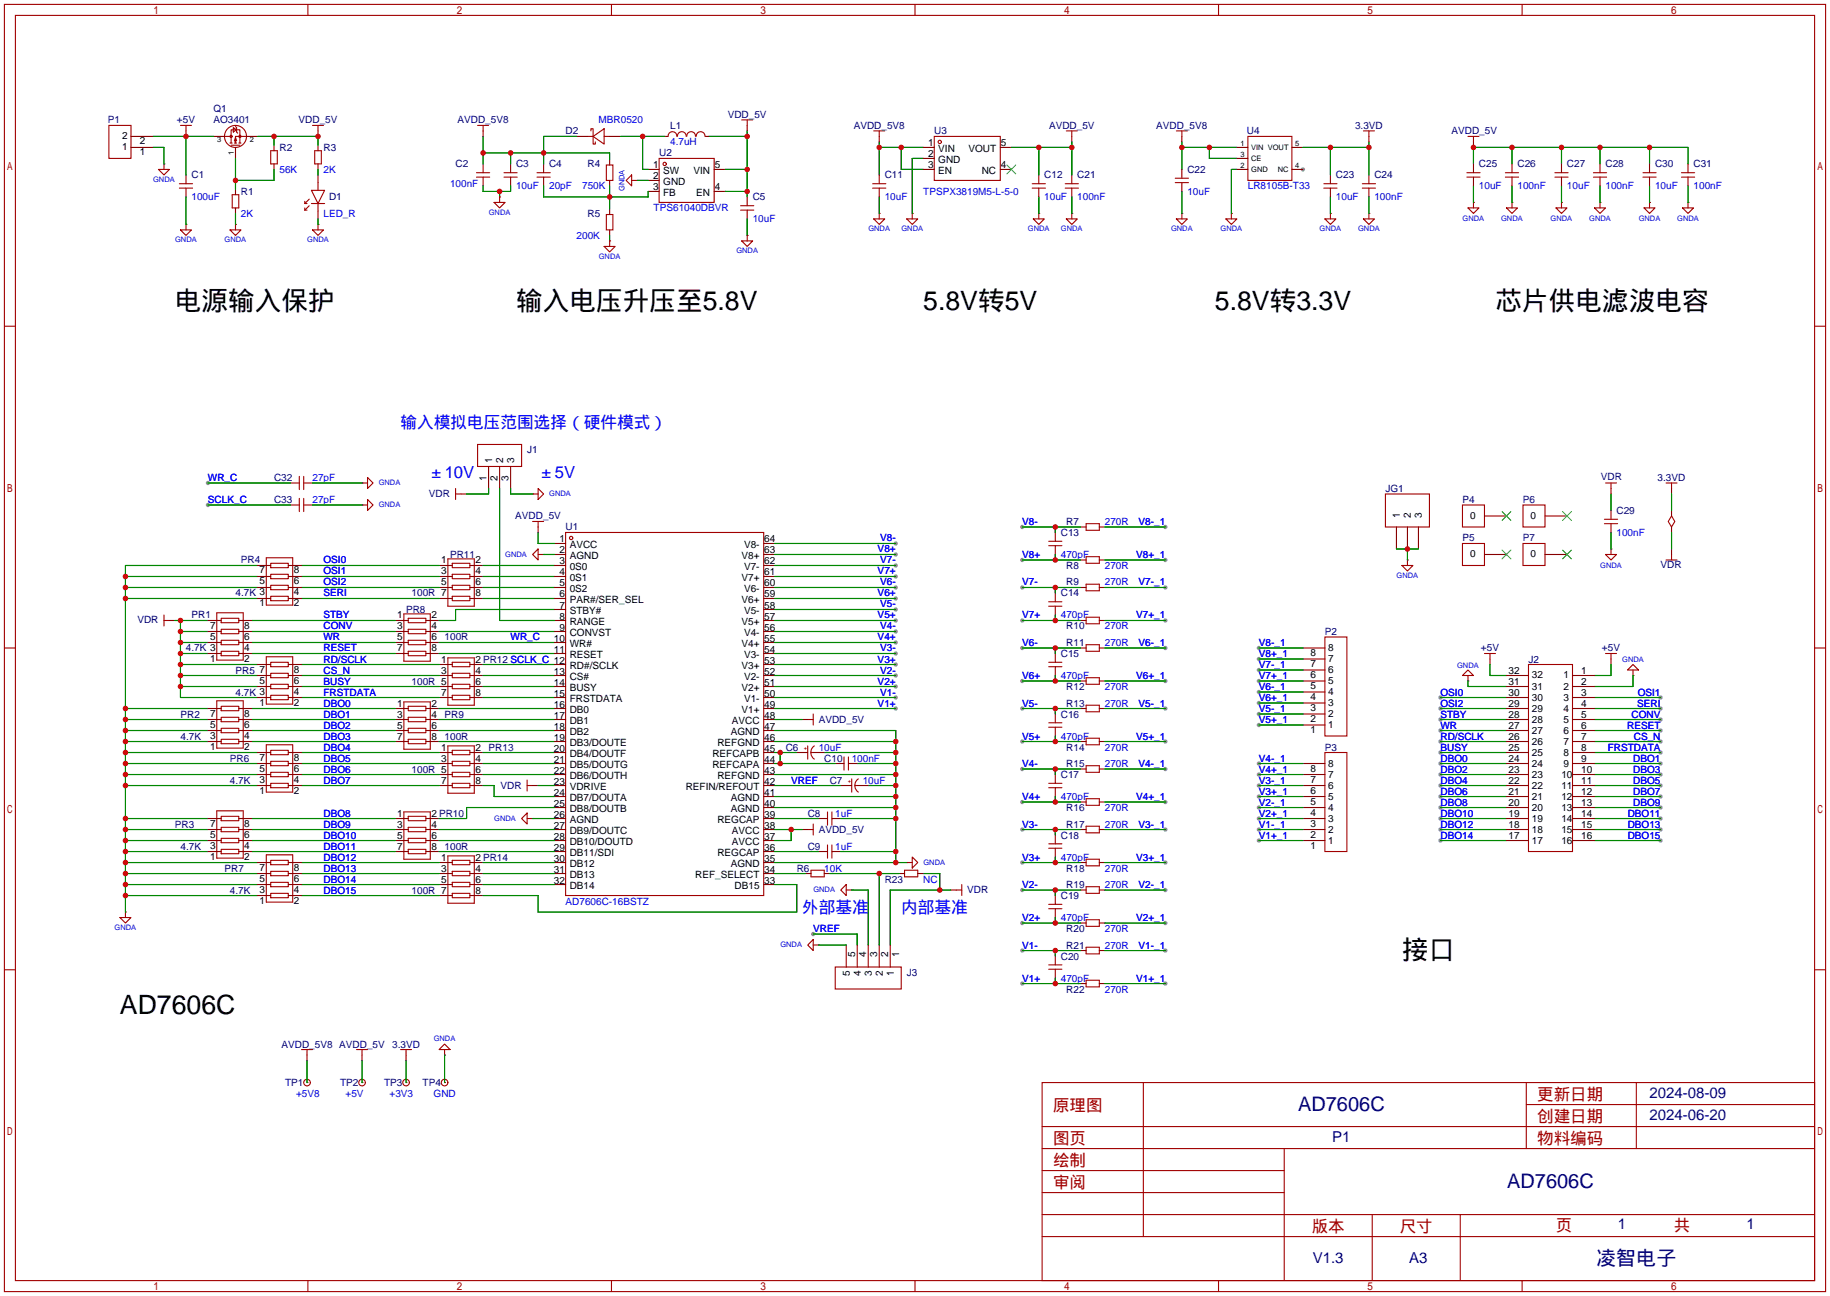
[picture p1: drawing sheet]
<svg xmlns="http://www.w3.org/2000/svg" width="422mm" height="299mm" viewBox="0 0 422 299" stroke-linecap="round" stroke-linejoin="round" font-family="sans-serif">
<defs><g id="words">
<g font-size="6.2">
<text x="40.4" y="71.6">电源输入保护</text>
<text x="119.1" y="71.6">输入电压升压至5.8V</text>
<text x="213.1" y="71.6">5.8V转5V</text>
<text x="280.4" y="71.6">5.8V转3.3V</text>
<text x="345.2" y="71.6">芯片供电滤波电容</text>
<text x="323.6" y="221.4">接口</text>
<text x="27.7" y="234.1">AD7606C</text>
</g>
<g font-size="4.6" fill="#000080">
<text x="299.6" y="256.4">AD7606C</text>
<text x="347.9" y="274.2">AD7606C</text>
<text x="368.5" y="292">凌智电子</text>
</g>
<g font-size="3.8" fill="#00f">
<text x="92.5" y="98.9">输入模拟电压范围选择（硬件模式）</text>
<text x="102.7" y="110.4">10V</text>
<text x="128.1" y="110.4">5V</text>
<text x="185.2" y="210.7">外部基准</text>
<text x="208" y="210.7">内部基准</text>
</g>
<g font-size="3.8" fill="#a00000">
<text x="243.1" y="256.5">原理图</text>
<text x="354.8" y="254">更新日期</text>
<text x="354.8" y="259.1">创建日期</text>
<text x="243.1" y="269.2">绘制</text>
<text x="243.1" y="264.2">图页</text>
<text x="354.8" y="264.2">物料编码</text>
<text x="243.1" y="274.3">审阅</text>
<text x="302.8" y="284.5">版本</text>
<text x="323.1" y="284.5">尺寸</text>
<text x="359.2" y="284.2">页</text>
<text x="386.3" y="284.2">共</text>
</g>
<g font-size="3.5" fill="#000080">
<text x="380.7" y="253.5">2024-08-09</text>
<text x="307.5" y="263.7">P1</text>
<text x="380.7" y="258.6">2024-06-20</text>
<text x="373.4" y="283.7">1</text>
<text x="403.2" y="283.7">1</text>
<text x="303" y="291.6">V1.3</text>
<text x="325.3" y="291.6">A3</text>
</g>
<g font-size="2.3" fill="#000080">
<text x="24.9" y="28.5">P1</text>
<text x="40.8" y="28.5">+5V</text>
<text x="49.3" y="26">Q1</text>
<text x="49.3" y="28.5">AO3401</text>
<text x="68.9" y="28.5">VDD_5V</text>
<text x="105.6" y="28.5">AVDD_5V8</text>
<text x="154.7" y="29.8">L1</text>
<text x="168" y="27.2">VDD_5V</text>
<text x="197" y="29.8">AVDD_5V8</text>
<text x="242.1" y="29.8">AVDD_5V</text>
<text x="266.9" y="29.8">AVDD_5V8</text>
<text x="312.8" y="29.8">3.3VD</text>
<text x="64.5" y="34.8">R2</text>
<text x="74.7" y="34.8">R3</text>
<text x="130.6" y="31">D2</text>
<text x="215.6" y="31">U3</text>
<text x="287.8" y="30.9">U4</text>
<text x="335" y="30.9">AVDD_5V</text>
<text x="44.2" y="41.2">C1</text>
<text x="105.2" y="38.7">C2</text>
<text x="119.1" y="38.7">C3</text>
<text x="126.7" y="38.7">C4</text>
<text x="135.6" y="38.7">R4</text>
<text x="152.1" y="36.1">U2</text>
<text x="204.2" y="41.2">C11</text>
<text x="241" y="41.2">C12</text>
<text x="248.7" y="41.2">C21</text>
<text x="274.1" y="39.9">C22</text>
<text x="308.4" y="41.2">C23</text>
<text x="317.2" y="41.2">C24</text>
<text x="341.4" y="38.7">C25</text>
<text x="350.3" y="38.7">C26</text>
<text x="361.7" y="38.7">C27</text>
<text x="370.6" y="38.7">C28</text>
<text x="382" y="38.7">C30</text>
<text x="390.9" y="38.7">C31</text>
<text x="55.6" y="45">R1</text>
<text x="75.9" y="46.3">D1</text>
<text x="173.7" y="46.3">C5</text>
<text x="135.6" y="50.1">R5</text>
<text x="121.7" y="104.7">J1</text>
<text x="63.2" y="111">C32</text>
<text x="319.8" y="113.6">JG1</text>
<text x="369.5" y="110.9">VDR</text>
<text x="382.6" y="111">3.3VD</text>
<text x="63.2" y="116.1">C33</text>
<text x="99" y="114.7">VDR</text>
<text x="118.9" y="119.9">AVDD_5V</text>
<text x="337.6" y="116.1">P4</text>
<text x="351.5" y="116.1">P6</text>
<text x="373.1" y="118.7">C29</text>
<text x="130.6" y="122.5">U1</text>
<text x="244.9" y="123.7">C13</text>
<text x="246.1" y="121.2">R7</text>
<text x="337.6" y="125">P5</text>
<text x="351.5" y="125">P7</text>
<text x="55.6" y="130.1">PR4</text>
<text x="103.9" y="128.8">PR11</text>
<text x="246.1" y="131.4">R8</text>
<text x="383.3" y="131.2">VDR</text>
<text x="54.4" y="137.7">4.7K 3</text>
<text x="95" y="137.7">100R 7</text>
<text x="244.9" y="137.7">C14</text>
<text x="246.1" y="135.2">R9</text>
<text x="31.7" y="143.9">VDR</text>
<text x="44.2" y="142.8">PR1</text>
<text x="93.7" y="141.5">PR8</text>
<text x="102.6" y="147.9">100R</text>
<text x="246.1" y="145.3">R10</text>
<text x="246.1" y="149.1">R11</text>
<text x="305.8" y="146.6">P2</text>
<text x="42.9" y="150.4">4.7K 3</text>
<text x="54.4" y="155.5">PR5</text>
<text x="244.9" y="151.7">C15</text>
<text x="341.8" y="150.4">+5V</text>
<text x="352.8" y="153">J2</text>
<text x="369.8" y="150.4">+5V</text>
<text x="54.4" y="160.6">4.7K 3</text>
<text x="95" y="158">100R 5</text>
<text x="246.1" y="159.3">R12</text>
<text x="41.7" y="165.7">PR2</text>
<text x="102.6" y="165.7">PR9</text>
<text x="189" y="166.8">AVDD_5V</text>
<text x="244.9" y="165.7">C16</text>
<text x="246.1" y="163.1">R13</text>
<text x="41.7" y="170.7">4.7K</text>
<text x="102.6" y="170.7">100R</text>
<text x="112.8" y="173.3">PR13</text>
<text x="181.4" y="173.3">C6</text>
<text x="246.1" y="173.3">R14</text>
<text x="305.8" y="173.3">P3</text>
<text x="53.1" y="175.8">PR6</text>
<text x="95" y="178.4">100R 5</text>
<text x="190.2" y="175.8">C10</text>
<text x="244.9" y="179.6">C17</text>
<text x="246.1" y="177.1">R15</text>
<text x="53.1" y="180.9">4.7K</text>
<text x="115.5" y="182">VDR</text>
<text x="191.5" y="180.9">C7</text>
<text x="40.4" y="191.1">PR3</text>
<text x="186.4" y="188.5">C8</text>
<text x="246.1" y="187.2">R16</text>
<text x="246.1" y="191.1">R17</text>
<text x="41.7" y="196.1">4.7K</text>
<text x="102.6" y="196.1">100R</text>
<text x="186.4" y="196.1">C9</text>
<text x="189" y="192.2">AVDD_5V</text>
<text x="244.9" y="193.6">C18</text>
<text x="51.8" y="201.2">PR7</text>
<text x="183.9" y="201.2">R6</text>
<text x="204.2" y="203.8">R23</text>
<text x="246.1" y="201.2">R18</text>
<text x="53.1" y="206.3">4.7K</text>
<text x="95" y="206.3">100R 7</text>
<text x="223.3" y="206.2">VDR</text>
<text x="244.9" y="207.6">C19</text>
<text x="246.1" y="205">R19</text>
<text x="246.1" y="215.2">R20</text>
<text x="244.9" y="221.5">C20</text>
<text x="246.1" y="219">R21</text>
<text x="209.3" y="225.3">J3</text>
<text x="246.1" y="229.2">R22</text>
<text x="65" y="241.9">AVDD_5V8 AVDD_5V</text>
<text x="90.5" y="241.9">3.3VD</text>
<text x="65.8" y="250.7">TP1</text>
<text x="78.5" y="250.7">TP2</text>
<text x="88.6" y="250.7">TP3</text>
<text x="97.5" y="250.7">TP4</text>
</g>
<g font-size="2.3" fill="#00f">
<text x="138.2" y="28.5">MBR0520</text>
<text x="154.7" y="33.6">4.7uH</text>
<text x="64.5" y="39.9">56K</text>
<text x="74.7" y="39.9">2K</text>
<text x="44.2" y="46.3">100uF</text>
<text x="103.9" y="43.2">100nF</text>
<text x="119.1" y="43.7">10uF</text>
<text x="126.7" y="43.7">20pF</text>
<text x="134.4" y="43.7">750K</text>
<text x="204.2" y="46.3">10uF</text>
<text x="213.1" y="45">TPSPX3819M5-L-5-0</text>
<text x="241" y="46.3">10uF</text>
<text x="248.7" y="46.3">100nF</text>
<text x="274.1" y="45">10uF</text>
<text x="288" y="43.7">LR8105B-T33</text>
<text x="308.4" y="46.3">10uF</text>
<text x="317.2" y="46.3">100nF</text>
<text x="341.4" y="43.7">10uF</text>
<text x="350.3" y="43.7">100nF</text>
<text x="361.7" y="43.7">10uF</text>
<text x="370.6" y="43.7">100nF</text>
<text x="382" y="43.7">10uF</text>
<text x="390.9" y="43.7">100nF</text>
<text x="55.6" y="50.1">2K</text>
<text x="74.7" y="50.1">LED_R</text>
<text x="150.9" y="48.8">TPS61040DBVR</text>
<text x="173.7" y="51.4">10uF</text>
<text x="133.1" y="55.2">200K</text>
<text x="48" y="111">WR_C</text>
<text x="72.1" y="111">27pF</text>
<text x="48" y="116.1">SCLK_C</text>
<text x="72.1" y="116.1">27pF</text>
<text x="203.2" y="125">V8-</text>
<text x="236" y="121.2">V8-</text>
<text x="255" y="121.2">270R</text>
<text x="262.8" y="121.2">V8-_1</text>
<text x="373.1" y="123.7">100nF</text>
<text x="74.7" y="130.1">OSI0</text>
<text x="202.6" y="127.6">V8+</text>
<text x="203.2" y="130.1">V7-</text>
<text x="236" y="128.8">V8+</text>
<text x="244.9" y="128.8">470pF</text>
<text x="255" y="131.4">270R</text>
<text x="262.2" y="128.8">V8+_1</text>
<text x="74.7" y="132.6">OSI1</text>
<text x="74.7" y="135.2">OSI2</text>
<text x="74.7" y="137.7">SERI</text>
<text x="202.6" y="132.6">V7+</text>
<text x="202.6" y="137.7">V6+</text>
<text x="203.2" y="135.2">V6-</text>
<text x="236" y="135.2">V7-</text>
<text x="255" y="135.2">270R</text>
<text x="262.8" y="135.2">V7-_1</text>
<text x="74.7" y="142.8">STBY</text>
<text x="202.6" y="142.8">V5+</text>
<text x="203.2" y="140.3">V5-</text>
<text x="236" y="142.8">V7+</text>
<text x="244.9" y="142.8">470pF</text>
<text x="262.2" y="142.8">V7+_1</text>
<text x="74.7" y="145.3">CONV</text>
<text x="74.7" y="147.9">WR</text>
<text x="117.9" y="147.9">WR_C</text>
<text x="202.6" y="147.9">V4+</text>
<text x="203.2" y="145.3">V4-</text>
<text x="236" y="149.1">V6-</text>
<text x="255" y="145.3">270R</text>
<text x="255" y="149.1">270R</text>
<text x="262.8" y="149.1">V6-_1</text>
<text x="290.6" y="149.1">V8-_1</text>
<text x="74.7" y="150.4">RESET</text>
<text x="74.7" y="153">RD/SCLK</text>
<text x="74.7" y="155.5">CS_N</text>
<text x="202.6" y="153">V3+</text>
<text x="203.2" y="150.4">V3-</text>
<text x="203.2" y="155.5">V2-</text>
<text x="290.6" y="151.7">V8+_1</text>
<text x="290.6" y="154.2">V7-_1</text>
<text x="74.7" y="158">BUSY</text>
<text x="74.7" y="160.6">FRSTDATA</text>
<text x="202.6" y="158">V2+</text>
<text x="203.2" y="160.6">V1-</text>
<text x="236" y="156.8">V6+</text>
<text x="244.9" y="156.8">470pF</text>
<text x="255" y="159.3">270R</text>
<text x="262.2" y="156.8">V6+_1</text>
<text x="290.6" y="156.8">V7+_1</text>
<text x="290.6" y="159.3">V6-_1</text>
<text x="290.6" y="161.8">V6+_1</text>
<text x="332.5" y="160.6">OSI0</text>
<text x="378" y="160.6">OSI1</text>
<text x="74.7" y="163.1">DBO0</text>
<text x="74.7" y="165.7">DBO1</text>
<text x="202.6" y="163.1">V1+</text>
<text x="236" y="163.1">V5-</text>
<text x="255" y="163.1">270R</text>
<text x="262.8" y="163.1">V5-_1</text>
<text x="290.6" y="164.4">V5-_1</text>
<text x="290.6" y="166.9">V5+_1</text>
<text x="332.5" y="163.1">OSI2</text>
<text x="332.5" y="165.7">STBY</text>
<text x="376.6" y="165.7">CONV</text>
<text x="377.9" y="163.1">SERI</text>
<text x="74.7" y="168.2">DBO2</text>
<text x="74.7" y="170.7">DBO3</text>
<text x="74.7" y="173.3">DBO4</text>
<text x="189" y="173.3">10uF</text>
<text x="236" y="170.7">V5+</text>
<text x="244.9" y="170.7">470pF</text>
<text x="255" y="173.3">270R</text>
<text x="262.2" y="170.7">V5+_1</text>
<text x="332.5" y="168.2">WR</text>
<text x="332.5" y="170.7">RD/SCLK</text>
<text x="332.5" y="173.3">BUSY</text>
<text x="371.1" y="173.3">FRSTDATA</text>
<text x="375.6" y="168.2">RESET</text>
<text x="377.1" y="170.7">CS_N</text>
<text x="74.7" y="175.8">DBO5</text>
<text x="74.7" y="178.4">DBO6</text>
<text x="196.6" y="175.8">100nF</text>
<text x="236" y="177.1">V4-</text>
<text x="255" y="177.1">270R</text>
<text x="262.8" y="177.1">V4-_1</text>
<text x="290.6" y="175.8">V4-_1</text>
<text x="290.6" y="178.4">V4+_1</text>
<text x="332.5" y="175.8">DBO0</text>
<text x="332.5" y="178.4">DBO2</text>
<text x="377" y="175.8">DBO1</text>
<text x="377" y="178.4">DBO3</text>
<text x="74.7" y="180.9">DBO7</text>
<text x="182.6" y="180.9">VREF</text>
<text x="199.1" y="180.9">10uF</text>
<text x="236" y="184.7">V4+</text>
<text x="244.9" y="184.7">470pF</text>
<text x="262.2" y="184.7">V4+_1</text>
<text x="290.6" y="180.9">V3-_1</text>
<text x="290.6" y="183.4">V3+_1</text>
<text x="290.6" y="186">V2-_1</text>
<text x="332.5" y="180.9">DBO4</text>
<text x="332.5" y="183.4">DBO6</text>
<text x="332.5" y="186">DBO8</text>
<text x="377" y="180.9">DBO5</text>
<text x="377" y="183.4">DBO7</text>
<text x="377" y="186">DBO9</text>
<text x="74.7" y="188.5">DBO8</text>
<text x="74.7" y="191.1">DBO9</text>
<text x="192.8" y="188.5">1uF</text>
<text x="236" y="191.1">V3-</text>
<text x="255" y="187.2">270R</text>
<text x="255" y="191.1">270R</text>
<text x="262.8" y="191.1">V3-_1</text>
<text x="290.6" y="188.5">V2+_1</text>
<text x="290.6" y="191.1">V1-_1</text>
<text x="332.5" y="188.5">DBO10</text>
<text x="332.5" y="191.1">DBO12</text>
<text x="375.7" y="188.5">DBO11</text>
<text x="375.7" y="191.1">DBO13</text>
<text x="74.7" y="193.6">DBO10</text>
<text x="74.7" y="196.1">DBO11</text>
<text x="192.8" y="196.1">1uF</text>
<text x="290.6" y="193.6">V1+_1</text>
<text x="332.5" y="193.6">DBO14</text>
<text x="375.7" y="193.6">DBO15</text>
<text x="74.7" y="198.7">DBO12</text>
<text x="74.7" y="201.2">DBO13</text>
<text x="74.7" y="203.8">DBO14</text>
<text x="190.2" y="201.2">10K</text>
<text x="213.1" y="203.8">NC</text>
<text x="236" y="198.7">V3+</text>
<text x="244.9" y="198.7">470pF</text>
<text x="255" y="201.2">270R</text>
<text x="262.2" y="198.7">V3+_1</text>
<text x="74.7" y="206.3">DBO15</text>
<text x="130.6" y="208.8">AD7606C-16BSTZ</text>
<text x="236" y="205">V2-</text>
<text x="255" y="205">270R</text>
<text x="262.8" y="205">V2-_1</text>
<text x="187.7" y="215.2">VREF</text>
<text x="236" y="212.6">V2+</text>
<text x="244.9" y="212.6">470pF</text>
<text x="255" y="215.2">270R</text>
<text x="262.2" y="212.6">V2+_1</text>
<text x="236" y="219">V1-</text>
<text x="255" y="219">270R</text>
<text x="262.8" y="219">V1-_1</text>
<text x="236" y="226.6">V1+</text>
<text x="244.9" y="226.6">470pF</text>
<text x="262.2" y="226.6">V1+_1</text>
<text x="255" y="229.2">270R</text>
<text x="68.3" y="253.3">+5V8</text>
<text x="79.8" y="253.3">+5V</text>
<text x="89.9" y="253.3">+3V3</text>
<text x="100.1" y="253.3">GND</text>
</g>
<g font-size="2.3">
<text x="28.2" y="34.7">1</text>
<text x="28.2" y="32.2">2</text>
<text x="32.3" y="35.9">1</text>
<text x="32.3" y="33.3">2</text>
<text x="214.2" y="33.8">1</text>
<text x="216.6" y="35.1">VIN</text>
<text x="223.5" y="35.1">VOUT</text>
<text x="231" y="33.8">5</text>
<text x="150.7" y="38.9">1</text>
<text x="150.7" y="41.4">2</text>
<text x="153.1" y="40.2">SW</text>
<text x="160.1" y="40.2">VIN</text>
<text x="165" y="38.9">5</text>
<text x="214.2" y="38.9">3</text>
<text x="214.2" y="36.3">2</text>
<text x="216.6" y="40.2">EN</text>
<text x="216.6" y="37.6">GND</text>
<text x="226.6" y="40.2">NC</text>
<text x="231" y="38.9">4</text>
<text x="150.7" y="44">3</text>
<text x="153.1" y="42.7">GND</text>
<text x="153.1" y="45.2">FB</text>
<text x="160.7" y="45.2">EN</text>
<text x="165" y="44">4</text>
<text x="113.6" y="106.8" transform="rotate(-90 113.6 106.8)">1</text>
<text x="116.1" y="106.8" transform="rotate(-90 116.1 106.8)">2</text>
<text x="118.7" y="106.8" transform="rotate(-90 118.7 106.8)">3</text>
<text x="112.3" y="111" transform="rotate(-90 112.3 111)">1</text>
<text x="114.9" y="111" transform="rotate(-90 114.9 111)">2</text>
<text x="117.4" y="111" transform="rotate(-90 117.4 111)">3</text>
<text x="323.1" y="119.5" transform="rotate(-90 323.1 119.5)">1</text>
<text x="325.7" y="119.5" transform="rotate(-90 325.7 119.5)">2</text>
<text x="328.2" y="119.5" transform="rotate(-90 328.2 119.5)">3</text>
<text x="339.3" y="119.8">0</text>
<text x="353.3" y="119.8">0</text>
<text x="129.1" y="125.2">1</text>
<text x="176.4" y="125.2">64</text>
<text x="101.8" y="130.1">1</text>
<text x="109.7" y="130.1">2</text>
<text x="129.1" y="127.8">2</text>
<text x="129.1" y="130.3">3</text>
<text x="131.5" y="126.5">AVCC</text>
<text x="131.5" y="129.1">AGND</text>
<text x="131.5" y="131.6">0S0</text>
<text x="171.2" y="129.1">V8+</text>
<text x="171.7" y="131.6">V7-</text>
<text x="171.7" y="126.5">V8-</text>
<text x="176.4" y="130.3">62</text>
<text x="176.4" y="127.8">63</text>
<text x="339.3" y="128.7">0</text>
<text x="353.3" y="128.7">0</text>
<text x="59.9" y="134.9">5</text>
<text x="59.9" y="132.4">7</text>
<text x="67.8" y="137.5">4</text>
<text x="67.8" y="134.9">6</text>
<text x="67.8" y="132.4">8</text>
<text x="101.8" y="132.6">3</text>
<text x="101.8" y="135.2">5</text>
<text x="109.7" y="132.6">4</text>
<text x="109.7" y="135.2">6</text>
<text x="109.7" y="137.7">8</text>
<text x="129.1" y="132.9">4</text>
<text x="129.1" y="135.4">5</text>
<text x="129.1" y="137.9">6</text>
<text x="131.5" y="134.1">0S1</text>
<text x="131.5" y="136.7">0S2</text>
<text x="171.2" y="134.1">V7+</text>
<text x="171.7" y="136.7">V6-</text>
<text x="176.4" y="137.9">59</text>
<text x="176.4" y="135.4">60</text>
<text x="176.4" y="132.9">61</text>
<text x="59.9" y="140">1</text>
<text x="67.8" y="140">2</text>
<text x="91.7" y="142.8">1</text>
<text x="99.6" y="142.8">2</text>
<text x="129.1" y="140.5">7</text>
<text x="129.1" y="143">8</text>
<text x="131.5" y="139.2">PAR#/SER_SEL</text>
<text x="131.5" y="141.8">STBY#</text>
<text x="171.2" y="139.2">V6+</text>
<text x="171.7" y="141.8">V5-</text>
<text x="176.4" y="143">57</text>
<text x="176.4" y="140.5">58</text>
<text x="48.5" y="147.6">5</text>
<text x="48.5" y="145.1">7</text>
<text x="56.4" y="147.6">6</text>
<text x="56.4" y="145.1">8</text>
<text x="91.7" y="145.3">3</text>
<text x="91.7" y="147.9">5</text>
<text x="99.6" y="145.3">4</text>
<text x="99.6" y="147.9">6</text>
<text x="127.9" y="148.1">10</text>
<text x="129.1" y="145.6">9</text>
<text x="131.5" y="144.3">RANGE</text>
<text x="131.5" y="146.8">CONVST</text>
<text x="131.5" y="149.4">WR#</text>
<text x="171.2" y="149.4">V4+</text>
<text x="171.2" y="144.3">V5+</text>
<text x="171.7" y="146.8">V4-</text>
<text x="176.4" y="148.1">55</text>
<text x="176.4" y="145.6">56</text>
<text x="48.5" y="152.7">1</text>
<text x="56.4" y="152.7">2</text>
<text x="56.4" y="150.2">4</text>
<text x="59.9" y="155.3">7</text>
<text x="67.8" y="155.3">8</text>
<text x="91.7" y="150.4">7</text>
<text x="99.6" y="150.4">8</text>
<text x="101.8" y="153">1</text>
<text x="101.8" y="155.5">3</text>
<text x="109.7" y="153">2 PR12 SCLK_C 12</text>
<text x="109.7" y="155.5">4</text>
<text x="127.9" y="150.6">11</text>
<text x="127.9" y="155.7">13</text>
<text x="131.5" y="151.9">RESET</text>
<text x="131.5" y="154.5">RD#/SCLK</text>
<text x="171.2" y="154.5">V3+</text>
<text x="171.7" y="151.9">V3-</text>
<text x="176.4" y="155.7">52</text>
<text x="176.4" y="153.2">53</text>
<text x="176.4" y="150.6">54</text>
<text x="302.5" y="154">7</text>
<text x="302.5" y="151.5">8</text>
<text x="306.6" y="155.4">6</text>
<text x="306.6" y="152.8">7</text>
<text x="306.6" y="150.3">8</text>
<text x="348.2" y="155.5">32</text>
<text x="365" y="155.5">1</text>
<text x="59.9" y="157.8">5</text>
<text x="67.8" y="160.3">4</text>
<text x="67.8" y="157.8">6</text>
<text x="101.8" y="160.6">7</text>
<text x="109.7" y="158">6</text>
<text x="109.7" y="160.6">8</text>
<text x="127.9" y="158.3">14</text>
<text x="127.9" y="160.8">15</text>
<text x="131.5" y="157">CS#</text>
<text x="131.5" y="159.5">BUSY</text>
<text x="171.2" y="159.5">V2+</text>
<text x="171.7" y="157">V2-</text>
<text x="176.4" y="160.8">50</text>
<text x="176.4" y="158.3">51</text>
<text x="302.5" y="161.6">4</text>
<text x="302.5" y="159.1">5</text>
<text x="302.5" y="156.5">6</text>
<text x="306.6" y="160.5">4</text>
<text x="306.6" y="157.9">5</text>
<text x="348.2" y="160.6">30</text>
<text x="348.2" y="158">31</text>
<text x="353.6" y="161.7">30</text>
<text x="353.6" y="159.2">31</text>
<text x="353.6" y="156.6">32</text>
<text x="360.9" y="156.6">1</text>
<text x="360.9" y="159.2">2</text>
<text x="360.9" y="161.7">3</text>
<text x="365" y="158">2</text>
<text x="365" y="160.6">3</text>
<text x="48.5" y="168">5</text>
<text x="48.5" y="165.4">7</text>
<text x="56.4" y="168">6</text>
<text x="56.4" y="165.4">8</text>
<text x="59.9" y="162.9">1</text>
<text x="67.8" y="162.9">2</text>
<text x="91.7" y="163.1">1</text>
<text x="91.7" y="165.7">3</text>
<text x="99.6" y="163.1">2</text>
<text x="99.6" y="165.7">4</text>
<text x="127.9" y="163.3">16</text>
<text x="127.9" y="165.9">17</text>
<text x="131.5" y="162.1">FRSTDATA</text>
<text x="131.5" y="164.6">DB0</text>
<text x="131.5" y="167.2">DB1</text>
<text x="168.9" y="167.2">AVCC</text>
<text x="171.2" y="164.6">V1+</text>
<text x="171.7" y="162.1">V1-</text>
<text x="176.4" y="165.9">48</text>
<text x="176.4" y="163.3">49</text>
<text x="302.5" y="166.7">2</text>
<text x="302.5" y="164.2">3</text>
<text x="306.6" y="165.5">2</text>
<text x="306.6" y="163">3</text>
<text x="348.2" y="165.7">28</text>
<text x="348.2" y="163.1">29</text>
<text x="353.6" y="166.8">28</text>
<text x="353.6" y="164.3">29</text>
<text x="360.9" y="164.3">4</text>
<text x="360.9" y="166.8">5</text>
<text x="365" y="163.1">4</text>
<text x="365" y="165.7">5</text>
<text x="48.5" y="173">1</text>
<text x="48.5" y="170.5">3</text>
<text x="56.4" y="173">2</text>
<text x="56.4" y="170.5">4</text>
<text x="91.7" y="168.2">5</text>
<text x="91.7" y="170.7">7</text>
<text x="99.6" y="168.2">6</text>
<text x="99.6" y="170.7">8</text>
<text x="101.8" y="173.3">1</text>
<text x="109.7" y="173.3">2</text>
<text x="127.9" y="168.4">18</text>
<text x="127.9" y="171">19</text>
<text x="127.9" y="173.5">20</text>
<text x="131.5" y="169.7">DB2</text>
<text x="131.5" y="172.2">DB3/DOUTE</text>
<text x="165.6" y="172.2">REFGND</text>
<text x="168.7" y="169.7">AGND</text>
<text x="176.4" y="173.5">45</text>
<text x="176.4" y="171">46</text>
<text x="176.4" y="168.4">47</text>
<text x="302.5" y="169.2">1</text>
<text x="306.6" y="168.1">1</text>
<text x="348.2" y="173.3">25</text>
<text x="348.2" y="170.7">26</text>
<text x="348.2" y="168.2">27</text>
<text x="353.6" y="171.9">26</text>
<text x="353.6" y="169.3">27</text>
<text x="360.9" y="169.3">6</text>
<text x="360.9" y="171.9">7</text>
<text x="365" y="168.2">6</text>
<text x="365" y="170.7">7</text>
<text x="365" y="173.3">8</text>
<text x="59.9" y="178.1">5</text>
<text x="59.9" y="175.6">7</text>
<text x="67.8" y="178.1">6</text>
<text x="67.8" y="175.6">8</text>
<text x="101.8" y="175.8">3</text>
<text x="109.7" y="175.8">4</text>
<text x="109.7" y="178.4">6</text>
<text x="127.9" y="176">21</text>
<text x="127.9" y="178.6">22</text>
<text x="131.5" y="174.8">DB4/DOUTF</text>
<text x="131.5" y="177.3">DB5/DOUTG</text>
<text x="131.5" y="179.9">DB6/DOUTH</text>
<text x="164.4" y="177.3">REFCAPA</text>
<text x="164.4" y="174.8">REFCAPB</text>
<text x="165.6" y="179.9">REFGND</text>
<text x="176.4" y="178.6">43</text>
<text x="176.4" y="176">44</text>
<text x="302.5" y="178.1">8</text>
<text x="306.6" y="179.5">7</text>
<text x="306.6" y="177">8</text>
<text x="348.2" y="178.4">23</text>
<text x="348.2" y="175.8">24</text>
<text x="353.6" y="179.5">23</text>
<text x="353.6" y="177">24</text>
<text x="353.6" y="174.4">25</text>
<text x="360.4" y="179.5">10</text>
<text x="360.9" y="174.4">8</text>
<text x="360.9" y="177">9</text>
<text x="365" y="175.8">9</text>
<text x="365" y="178.4">10</text>
<text x="59.9" y="183.2">1</text>
<text x="59.9" y="180.7">3</text>
<text x="67.8" y="183.2">2</text>
<text x="67.8" y="180.7">4</text>
<text x="101.8" y="180.9">7</text>
<text x="109.7" y="180.9">8</text>
<text x="127.9" y="181.1">23</text>
<text x="127.9" y="183.7">24</text>
<text x="131.5" y="182.4">VDRIVE</text>
<text x="131.5" y="184.9">DB7/DOUTA</text>
<text x="158.3" y="182.4">REFIN/REFOUT</text>
<text x="168.7" y="184.9">AGND</text>
<text x="176.4" y="183.7">41</text>
<text x="176.4" y="181.1">42</text>
<text x="302.5" y="185.7">5</text>
<text x="302.5" y="183.2">6</text>
<text x="302.5" y="180.7">7</text>
<text x="306.6" y="184.6">5</text>
<text x="306.6" y="182">6</text>
<text x="348.2" y="186">20</text>
<text x="348.2" y="183.4">21</text>
<text x="348.2" y="180.9">22</text>
<text x="353.6" y="184.6">21</text>
<text x="353.6" y="182">22</text>
<text x="360.4" y="182">11</text>
<text x="360.4" y="184.6">12</text>
<text x="365" y="180.9">11</text>
<text x="365" y="183.4">12</text>
<text x="365" y="186">13</text>
<text x="48.5" y="190.8">7</text>
<text x="56.4" y="190.8">8</text>
<text x="91.7" y="188.5">1</text>
<text x="91.7" y="191.1">3</text>
<text x="99.6" y="188.5">2 PR10</text>
<text x="99.6" y="191.1">4</text>
<text x="127.9" y="186.2">25</text>
<text x="127.9" y="188.7">26</text>
<text x="127.9" y="191.3">27</text>
<text x="131.5" y="187.5">DB8/DOUTB</text>
<text x="131.5" y="190">AGND</text>
<text x="165.6" y="190">REGCAP</text>
<text x="168.7" y="187.5">AGND</text>
<text x="176.4" y="191.3">38</text>
<text x="176.4" y="188.7">39</text>
<text x="176.4" y="186.2">40</text>
<text x="302.5" y="190.8">3</text>
<text x="302.5" y="188.3">4</text>
<text x="306.6" y="189.7">3</text>
<text x="306.6" y="187.1">4</text>
<text x="348.2" y="191.1">18</text>
<text x="348.2" y="188.5">19</text>
<text x="353.6" y="189.7">19</text>
<text x="353.6" y="187.1">20</text>
<text x="360.4" y="187.1">13</text>
<text x="360.4" y="189.7">14</text>
<text x="365" y="188.5">14</text>
<text x="365" y="191.1">15</text>
<text x="48.5" y="195.9">3</text>
<text x="48.5" y="193.4">5</text>
<text x="56.4" y="195.9">4</text>
<text x="56.4" y="193.4">6</text>
<text x="91.7" y="193.6">5</text>
<text x="91.7" y="196.1">7</text>
<text x="99.6" y="193.6">6</text>
<text x="99.6" y="196.1">8</text>
<text x="127.9" y="193.8">28</text>
<text x="127.9" y="196.4">29</text>
<text x="131.5" y="192.6">DB9/DOUTC</text>
<text x="131.5" y="195.1">DB10/DOUTD</text>
<text x="131.5" y="197.6">DB11/SDI</text>
<text x="165.6" y="197.6">REGCAP</text>
<text x="168.9" y="195.1">AVCC</text>
<text x="168.9" y="192.6">AVCC</text>
<text x="176.4" y="196.4">36</text>
<text x="176.4" y="193.8">37</text>
<text x="302.5" y="195.9">1</text>
<text x="302.5" y="193.4">2</text>
<text x="306.6" y="194.7">1</text>
<text x="306.6" y="192.2">2</text>
<text x="348.2" y="193.6">17</text>
<text x="353.6" y="194.7">17</text>
<text x="353.6" y="192.2">18</text>
<text x="360.4" y="192.2">15</text>
<text x="360.4" y="194.7">16</text>
<text x="365" y="193.6">16</text>
<text x="48.5" y="198.4">1</text>
<text x="56.4" y="198.4">2</text>
<text x="59.9" y="203.5">5</text>
<text x="59.9" y="201">7</text>
<text x="67.8" y="203.5">6</text>
<text x="67.8" y="201">8</text>
<text x="101.8" y="198.7">1</text>
<text x="101.8" y="201.2">3</text>
<text x="101.8" y="203.8">5</text>
<text x="109.7" y="198.7">2 PR14</text>
<text x="109.7" y="201.2">4</text>
<text x="109.7" y="203.8">6</text>
<text x="127.9" y="198.9">30</text>
<text x="127.9" y="201.4">31</text>
<text x="127.9" y="204">32</text>
<text x="131.5" y="200.2">DB12</text>
<text x="131.5" y="202.7">DB13</text>
<text x="160.5" y="202.7">REF_SELECT</text>
<text x="168.7" y="200.2">AGND</text>
<text x="176.4" y="204">33</text>
<text x="176.4" y="201.4">34</text>
<text x="176.4" y="198.9">35</text>
<text x="59.9" y="208.6">1</text>
<text x="59.9" y="206.1">3</text>
<text x="67.8" y="208.6">2</text>
<text x="67.8" y="206.1">4</text>
<text x="109.7" y="206.3">8</text>
<text x="131.5" y="205.3">DB14</text>
<text x="169.6" y="205.3">DB15</text>
<text x="197.4" y="221" transform="rotate(-90 197.4 221)">5</text>
<text x="199.9" y="221" transform="rotate(-90 199.9 221)">4</text>
<text x="202.5" y="221" transform="rotate(-90 202.5 221)">3</text>
<text x="205" y="221" transform="rotate(-90 205 221)">2</text>
<text x="207.6" y="221" transform="rotate(-90 207.6 221)">1</text>
<text x="196.1" y="225.3" transform="rotate(-90 196.1 225.3)">5</text>
<text x="198.7" y="225.3" transform="rotate(-90 198.7 225.3)">4</text>
<text x="201.2" y="225.3" transform="rotate(-90 201.2 225.3)">3</text>
<text x="203.8" y="225.3" transform="rotate(-90 203.8 225.3)">2</text>
<text x="206.3" y="225.3" transform="rotate(-90 206.3 225.3)">1</text>
</g>
<g font-size="1.7">
<text x="50.1" y="32.9">3</text>
<text x="54" y="35.8" transform="rotate(-90 54 35.8)">1</text>
<text x="57.7" y="32.9">2</text>
<text x="286.3" y="33.7">1</text>
<text x="288.8" y="34.6">VIN VOUT</text>
<text x="299" y="33.7">5</text>
<text x="286.3" y="38.8">2</text>
<text x="286.3" y="36.2">3</text>
<text x="288.8" y="39.6">GND</text>
<text x="288.8" y="37.1">CE</text>
<text x="294.9" y="39.6">NC</text>
<text x="299" y="38.8">4</text>
</g>
<g font-size="1.7" fill="#00f">
<text x="35.3" y="41.9">GNDA</text>
<text x="144.1" y="44.2" transform="rotate(-90 144.1 44.2)">GNDA</text>
<text x="112.8" y="49.5">GNDA</text>
<text x="200.4" y="53.4">GNDA</text>
<text x="208.1" y="53.4">GNDA</text>
<text x="237.3" y="53.4">GNDA</text>
<text x="244.9" y="53.4">GNDA</text>
<text x="270.3" y="53.4">GNDA</text>
<text x="281.7" y="53.4">GNDA</text>
<text x="304.6" y="53.4">GNDA</text>
<text x="313.5" y="53.4">GNDA</text>
<text x="337.6" y="51.1">GNDA</text>
<text x="346.5" y="51.1">GNDA</text>
<text x="357.9" y="51.1">GNDA</text>
<text x="366.8" y="51.1">GNDA</text>
<text x="378.2" y="51.1">GNDA</text>
<text x="387.1" y="51.1">GNDA</text>
<text x="40.4" y="55.9">GNDA</text>
<text x="51.9" y="55.9">GNDA</text>
<text x="70.9" y="55.9">GNDA</text>
<text x="138.2" y="59.7">GNDA</text>
<text x="170" y="58.4">GNDA</text>
<text x="87.4" y="112">GNDA</text>
<text x="87.4" y="117.1">GNDA</text>
<text x="126.8" y="114.6">GNDA</text>
<text x="116.6" y="128.5">GNDA</text>
<text x="369.4" y="131.1">GNDA</text>
<text x="322.4" y="133.4">GNDA</text>
<text x="336.3" y="154.2">GNDA</text>
<text x="374.4" y="152.9">GNDA</text>
<text x="114.1" y="189.5">GNDA</text>
<text x="213.1" y="199.7">GNDA</text>
<text x="187.7" y="206">GNDA</text>
<text x="26.5" y="214.6">GNDA</text>
<text x="180.1" y="218.7">GNDA</text>
<text x="100.1" y="240.3">GNDA</text>
</g>
<g font-size="1.2" fill="#a00000">
<text x="186.2" y="173.2" transform="rotate(-90 186.2 173.2)">+</text>
<text x="196.4" y="180.8" transform="rotate(-90 196.4 180.8)">+</text>
</g>
</g></defs>
<g fill="#999">
<circle cx="300.7" cy="39.1" r=".51"/>
<circle cx="206.8" cy="125.5" r=".51"/>
<circle cx="206.8" cy="128" r=".51"/>
<circle cx="206.8" cy="130.6" r=".51"/>
<circle cx="206.8" cy="133.1" r=".51"/>
<circle cx="206.8" cy="145.8" r=".51"/>
<circle cx="206.8" cy="148.3" r=".51"/>
<circle cx="206.8" cy="150.9" r=".51"/>
<circle cx="206.8" cy="135.6" r=".51"/>
<circle cx="206.8" cy="138.2" r=".51"/>
<circle cx="206.8" cy="140.7" r=".51"/>
<circle cx="206.8" cy="143.3" r=".51"/>
<circle cx="206.8" cy="158.5" r=".51"/>
<circle cx="206.8" cy="161" r=".51"/>
<circle cx="206.8" cy="163.6" r=".51"/>
<circle cx="332.5" cy="161" r=".51"/>
<circle cx="332.5" cy="163.6" r=".51"/>
<circle cx="332.5" cy="166.1" r=".51"/>
<circle cx="332.5" cy="168.7" r=".51"/>
<circle cx="332.5" cy="171.2" r=".51"/>
<circle cx="332.5" cy="173.7" r=".51"/>
<circle cx="332.5" cy="176.3" r=".51"/>
<circle cx="332.5" cy="178.8" r=".51"/>
<circle cx="332.5" cy="181.4" r=".51"/>
<circle cx="332.5" cy="183.9" r=".51"/>
<circle cx="332.5" cy="186.4" r=".51"/>
<circle cx="332.5" cy="189" r=".51"/>
<circle cx="332.5" cy="191.5" r=".51"/>
<circle cx="332.5" cy="194.1" r=".51"/>
<circle cx="383.3" cy="161" r=".51"/>
<circle cx="383.3" cy="163.6" r=".51"/>
<circle cx="383.3" cy="166.1" r=".51"/>
<circle cx="383.3" cy="168.7" r=".51"/>
<circle cx="383.3" cy="171.2" r=".51"/>
<circle cx="383.3" cy="173.7" r=".51"/>
<circle cx="383.3" cy="176.3" r=".51"/>
<circle cx="383.3" cy="178.8" r=".51"/>
<circle cx="383.3" cy="181.4" r=".51"/>
<circle cx="383.3" cy="183.9" r=".51"/>
<circle cx="383.3" cy="186.4" r=".51"/>
<circle cx="383.3" cy="189" r=".51"/>
<circle cx="383.3" cy="191.5" r=".51"/>
<circle cx="383.3" cy="194.1" r=".51"/>
<circle cx="206.8" cy="156" r=".51"/>
<circle cx="206.8" cy="153.4" r=".51"/>
<circle cx="236" cy="121.7" r=".51"/>
<circle cx="236" cy="129.3" r=".51"/>
<circle cx="269" cy="121.7" r=".51"/>
<circle cx="269" cy="129.3" r=".51"/>
<circle cx="236" cy="135.6" r=".51"/>
<circle cx="236" cy="143.3" r=".51"/>
<circle cx="269" cy="135.6" r=".51"/>
<circle cx="269" cy="143.3" r=".51"/>
<circle cx="236" cy="149.6" r=".51"/>
<circle cx="236" cy="157.2" r=".51"/>
<circle cx="269" cy="149.6" r=".51"/>
<circle cx="269" cy="157.2" r=".51"/>
<circle cx="236" cy="163.6" r=".51"/>
<circle cx="236" cy="171.2" r=".51"/>
<circle cx="269" cy="163.6" r=".51"/>
<circle cx="269" cy="171.2" r=".51"/>
<circle cx="236" cy="177.5" r=".51"/>
<circle cx="236" cy="185.2" r=".51"/>
<circle cx="269" cy="177.5" r=".51"/>
<circle cx="269" cy="185.2" r=".51"/>
<circle cx="236" cy="191.5" r=".51"/>
<circle cx="236" cy="199.1" r=".51"/>
<circle cx="269" cy="191.5" r=".51"/>
<circle cx="269" cy="199.1" r=".51"/>
<circle cx="236" cy="205.5" r=".51"/>
<circle cx="236" cy="213.1" r=".51"/>
<circle cx="269" cy="205.5" r=".51"/>
<circle cx="269" cy="213.1" r=".51"/>
<circle cx="236" cy="219.5" r=".51"/>
<circle cx="236" cy="227.1" r=".51"/>
<circle cx="269" cy="219.5" r=".51"/>
<circle cx="269" cy="227.1" r=".51"/>
<circle cx="290.6" cy="176.3" r=".51"/>
<circle cx="290.6" cy="178.8" r=".51"/>
<circle cx="290.6" cy="181.4" r=".51"/>
<circle cx="290.6" cy="183.9" r=".51"/>
<circle cx="290.6" cy="186.4" r=".51"/>
<circle cx="290.6" cy="189" r=".51"/>
<circle cx="290.6" cy="191.5" r=".51"/>
<circle cx="290.6" cy="194.1" r=".51"/>
<circle cx="290.6" cy="149.6" r=".51"/>
<circle cx="290.6" cy="152.1" r=".51"/>
<circle cx="290.6" cy="154.7" r=".51"/>
<circle cx="290.6" cy="157.2" r=".51"/>
<circle cx="290.6" cy="159.8" r=".51"/>
<circle cx="290.6" cy="164.8" r=".51"/>
<circle cx="290.6" cy="167.4" r=".51"/>
<circle cx="187.7" cy="215.6" r=".51"/>
<circle cx="290.6" cy="162.3" r=".51"/>
<circle cx="48" cy="111.5" r=".51"/>
<circle cx="48" cy="116.6" r=".51"/>
</g>
<g fill="none" stroke="#a10000" stroke-width=".25">
<path d="M1 1h420.4v297.2h-420.4zM3.6 3.6h415.2v292.1h-415.2zM71.1 1v2.6M141.1 1v2.6M211.2 1v2.6M281.3 1v2.6M351.3 1v2.6M25.1 29h5.1v7.6h-5.1zM36.6 39.1h2.5l-1.3 1.3zM37.8 37.8v1.3M41.7 29h2.5M42.9 29v1.2"/>
<path d="M51.8 31.5h1.5M53.1 33h.5M53.3 33v-3h2.1v3M53.3 33.5h2.1M53.8 29.5l.8 .5-.8 .5zM54.1 33h.5M54.4 31.8l.2 .7h-.5zM54.4 29.2l.2 .3v1l.3 .2M55.1 33h.5M56.9 31.5h-2.5v1.5M62.5 34.8h1.5v3h-1.5zM72.1 29h2.6"/>
<path d="M72.6 34.8h1.6v3h-1.6zM73.4 29v1.2M110 39.9h3M110.2 29h2.6M111.5 29v1.2M116.3 39.9h3.1M124 39.9h3M135.6 31.5h1.3M136.4 30.2v-.5h.5v3.6h.5v-.5M136.9 31.5l2.5-1.8v3.6zM139.4 31.5h1.3M140 38.1h1.5v3.6h-1.5z"/>
<path d="M152.1 36.6h12.7v10.1h-12.7zM154.2 31.5a1.01 1.01 0 0 1 1-1.1 1.01 1.01 0 0 1 1 1.1M156.4 31.5a1.01 1.01 0 0 1 1-1.1 1.01 1.01 0 0 1 1 1.1M158.5 31.5a1.01 1.01 0 0 1 1-1.1 1.01 1.01 0 0 1 1 1.1M160.7 31.5a1.01 1.01 0 0 1 1-1.1 1.01 1.01 0 0 1 1 1.1M171.2 27.7h2.5M172.5 27.7v1.3M201.7 30.2h2.5M202.9 30.2v1.3M215.6 31.5h15.3v10.2h-15.3zM246.1 30.2h2.6M247.4 30.2v1.3"/>
<path d="M271.5 30.2h2.6M272.8 30.2v1.3M288 31.5h10.2v10.2h-10.2zM314.7 30.2h2.5M316 30.2v1.3M338.6 39.9h3M338.8 31.5h2.6M340.1 31.5v1.3M347.5 39.9h3M358.9 39.9h3M367.8 39.9h3M379.2 39.9h3.1"/>
<path d="M388.1 39.9h3.1M41.4 42.4h3M41.4 43.4h3M41.7 53.1h2.5l-1.3 1.3zM42.9 51.8v1.3M53.1 53.1h2.5l-1.2 1.3zM53.6 45h1.5v3h-1.5zM54.4 51.8v1.3M70.4 47h.5M70.4 48.5h.5M70.4 46.5v.5M70.4 48v.5"/>
<path d="M71.4 47.5l-1 1M71.4 46l-1 1M71.9 43.9h3l-1.5 3.1zM71.9 47h3M72.1 53.1h2.6l-1.3 1.3zM73.4 42.2v1.7M73.4 47v1.8M73.4 51.8v1.3M110 40.9h3M114 46.7h2.6l-1.3 1.3zM115.3 45.5v1.2M116.3 40.9h3.1"/>
<path d="M124 40.9h3M139.4 56.9h2.6l-1.3 1.3zM140 49.5h1.5v3.6h-1.5zM140.7 55.6v1.3M144.5 41.7l1.3-1.3v2.5zM145.8 41.7h1.3M170.9 48.5h3.1M170.9 47.5h3.1M171.2 55.6h2.5l-1.2 1.3zM172.5 54.4v1.2M201.4 42.4h3.1M201.4 43.4h3.1"/>
<path d="M201.7 50.5h2.5l-1.3 1.3zM202.9 49.3v1.2M209.3 50.5h2.5l-1.2 1.3zM210.6 49.3v1.2M238.3 42.4h3M238.3 43.4h3M238.5 50.5h2.5l-1.2 1.3zM239.8 49.3v1.2M245.9 42.4h3M245.9 43.4h3M246.1 50.5h2.6l-1.3 1.3zM247.4 49.3v1.2"/>
<path d="M271.3 41.1h3M271.3 42.2h3M271.5 50.5h2.6l-1.3 1.3zM272.8 49.3v1.2M283 50.5h2.5l-1.3 1.3zM284.2 49.3v1.2M305.6 42.4h3M305.6 43.4h3M305.8 50.5h2.6l-1.3 1.3zM307.1 49.3v1.2M314.5 42.4h3M314.5 43.4h3"/>
<path d="M314.7 50.5h2.5l-1.2 1.3zM316 49.3v1.2M338.6 40.9h3M338.8 48h2.6l-1.3 1.3zM340.1 46.7v1.3M347.5 40.9h3M347.7 48h2.6l-1.3 1.3zM349 46.7v1.3M358.9 40.9h3M359.2 48h2.5l-1.3 1.3zM360.4 46.7v1.3M367.8 40.9h3"/>
<path d="M368 48h2.6l-1.3 1.3zM369.3 46.7v1.3M379.2 40.9h3.1M379.5 48h2.5l-1.3 1.3zM380.7 46.7v1.3M388.1 40.9h3.1M388.4 48h2.5l-1.3 1.3zM389.6 46.7v1.3M1 75.3h2.6M418.8 75.3h2.6M69.1 110v3M69.1 115.1v3"/>
<path d="M70.1 110v3M70.1 115.1v3M83.6 111.5h1.2M83.6 116.6h1.2M84.8 110.2l1.3 1.3-1.3 1.3zM84.8 115.3l1.3 1.3-1.3 1.3zM105.2 114h1.2M105.2 112.8v2.5M110.2 102.6h10.2v5.1h-10.2zM122.9 114h1.3M124.2 112.8l1.3 1.2-1.3 1.3zM319.8 114h10.1v7.7h-10.1z"/>
<path d="M337.6 116.6h5v5.1h-5zM351.5 116.6h5.1v5.1h-5.1zM370.3 119.9h3.1M370.6 111.5h2.5M371.9 111.5v1.3M384.6 111.5h2.5M385.8 119.1l.8 1.3-.8 1.3-.7-1.3zM385.8 111.5v1.3M61.5 128.8h6.1v10.9h-6.1zM62.5 137.7h4v1h-4zM62.5 135.1h4v1h-4zM62.5 132.6h4v1h-4z"/>
<path d="M62.5 130h4v1.1h-4zM103.4 129h6.1v11h-6.1zM104.4 130h4.1v1.1h-4.1zM104.4 132.6h4.1v1h-4.1zM104.4 135.1h4.1v1h-4.1zM104.4 137.7h4.1v1h-4.1zM122.9 120.4h2.6M124.2 126.7v2.6l-1.3-1.3zM124.2 128h1.3M124.2 120.4v1.3M130.6 122.9h45.7v83.9h-45.7zM242.1 140h3"/>
<path d="M242.1 126h3M242.1 125h3M242.1 138.9h3M250.7 120.9h3v1.5h-3zM250.7 128.5h3v1.5h-3zM250.7 134.9h3v1.5h-3zM323.6 130.6h2.5l-1.2 1.2zM324.9 129.3v1.3M337.6 125.5h5v5.1h-5zM351.5 125.5h5.1v5.1h-5.1zM370.3 120.9h3.1M370.6 128h2.5l-1.2 1.3z"/>
<path d="M371.9 126.7v1.3M384.6 129.3h2.5M385.8 128v1.3M1 149.6h2.6M37.8 142v2.5M37.8 143.3h1.3M50 141.5h6.1v10.9h-6.1zM51.1 150.4h4v1h-4zM51.1 147.8h4v1h-4zM51.1 145.3h4v1h-4zM51.1 142.7h4v1.1h-4zM61.5 151.6h6.1v11h-6.1z"/>
<path d="M62.5 158h4v1h-4zM62.5 155.4h4v1.1h-4zM62.5 152.9h4v1h-4zM93.2 141.7h6.1v11h-6.1zM94.2 142.7h4.1v1.1h-4.1zM94.2 145.3h4.1v1h-4.1zM94.2 147.8h4.1v1h-4.1zM94.2 150.4h4.1v1h-4.1zM103.4 151.9h6.1v10.9h-6.1zM104.4 152.9h4.1v1h-4.1zM104.4 155.4h4.1v1.1h-4.1zM104.4 158h4.1v1h-4.1z"/>
<path d="M242.1 153.9h3M242.1 152.9h3M250.7 142.5h3v1.5h-3zM250.7 148.8h3v1.6h-3zM250.7 156.5h3v1.5h-3zM305.8 147.1h5.1v22.8h-5.1zM338.8 154.7l1.3 1.3h-2.5zM338.8 156v1.2M342.6 150.9h2.6M343.9 150.9v1.2M352.8 153.4h10.2v43.2h-10.2zM370.6 150.9h2.5"/>
<path d="M371.9 150.9v1.2M376.9 153.4l1.3 1.3h-2.5zM376.9 154.7v1.3M418.8 149.6h2.6M50 161.8h6.1v10.9h-6.1zM51.1 170.7h4v1h-4zM51.1 168.1h4v1.1h-4zM51.1 165.6h4v1h-4zM51.1 163.1h4v1h-4zM61.5 172h6.1v10.9h-6.1zM62.5 160.5h4v1h-4zM62.5 178.3h4v1h-4z"/>
<path d="M62.5 175.8h4v1h-4zM62.5 173.2h4v1h-4zM93.2 162.1h6.1v10.9h-6.1zM94.2 163.1h4.1v1h-4.1zM94.2 165.6h4.1v1h-4.1zM94.2 168.1h4.1v1.1h-4.1zM94.2 170.7h4.1v1h-4.1zM103.4 172.2h6.1v10.9h-6.1zM104.4 160.5h4.1v1h-4.1zM104.4 173.2h4.1v1h-4.1zM104.4 175.8h4.1v1h-4.1zM104.4 178.3h4.1v1h-4.1z"/>
<path d="M186.4 172.2v3.1M186.4 166.1h1.3M187.2 173.7h.5M187.7 164.8v2.6M188 172.2a1.83 1.83 0 0 0 0 3.1M194.8 174.8v3M195.8 174.8v3M196.6 179.8v3.1M198.1 179.8a1.83 1.83 0 0 0 0 3.1M242.1 167.9h3M242.1 166.9h3M250.7 162.8h3v1.5h-3z"/>
<path d="M250.7 170.4h3v1.6h-3zM250.7 176.8h3v1.5h-3zM305.8 173.7h5.1v22.9h-5.1zM50 187.2h6.1v10.9h-6.1zM51.1 196.1h4v1h-4zM51.1 193.5h4v1.1h-4zM51.1 191h4v1h-4zM51.1 188.5h4v1h-4zM61.5 197.4h6.1v10.9h-6.1zM62.5 180.8h4v1.1h-4zM62.5 198.6h4v1h-4zM93.2 187.5h6.1v10.9h-6.1z"/>
<path d="M94.2 188.5h4.1v1h-4.1zM94.2 191h4.1v1h-4.1zM94.2 193.5h4.1v1.1h-4.1zM94.2 196.1h4.1v1h-4.1zM103.4 197.6h6.1v10.9h-6.1zM104.4 180.8h4.1v1.1h-4.1zM104.4 198.6h4.1v1h-4.1zM120.4 189l1.3-1.3v2.5zM121.7 180.1v2.5M121.7 181.4h1.2M121.7 189h1.2M186.4 191.5h1.3"/>
<path d="M187.7 190.2v2.6M191 187.5v3M191 195.1v3M192 187.5v3M192 195.1v3M197.4 181.4h.5M209.3 199.1h1.3M210.6 197.9l1.2 1.2-1.2 1.3zM242.1 181.9h3M242.1 180.8h3M242.1 195.8h3M242.1 194.8h3"/>
<path d="M250.7 198.4h3v1.5h-3zM250.7 184.4h3v1.5h-3zM250.7 190.8h3v1.5h-3zM27.7 211.8h2.5l-1.2 1.3zM29 210.6v1.2M62.5 206.2h4v1.1h-4zM62.5 203.7h4v1h-4zM62.5 201.2h4v1h-4zM104.4 201.2h4.1v1h-4.1zM104.4 203.7h4.1v1h-4.1zM104.4 206.2h4.1v1.1h-4.1zM186.4 218.2l1.3-1.3v2.6z"/>
<path d="M187.2 200.9h3v1.5h-3zM187.7 218.2h1.3M195.3 204.2v2.6l-1.2-1.3zM195.3 205.5h1.3M208.8 200.9h3v1.5h-3zM220.7 205.5h1.3M222 204.2v2.6M242.1 209.8h3M242.1 208.8h3M250.7 204.7h3v1.5h-3zM250.7 212.3h3v1.6h-3zM250.7 218.7h3v1.5h-3z"/>
<path d="M1 223.9h2.6M192.8 223.3h15.2v5h-15.2zM242.1 223.8h3M242.1 222.8h3M250.7 226.3h3v1.5h-3zM418.8 223.9h2.6M69.6 242.3h2.5M70.9 242.3v1.3M82.3 242.3h2.5M83.6 242.3v1.3M92.5 242.3h2.5M93.7 242.3v1.3"/>
<path d="M101.3 242.3l1.3-1.3 1.3 1.3zM102.6 242.3v1.3M240.5 249.9h178.3v45.8h-178.3zM263.9 249.9v35.6M352.3 249.9v15.3M352.3 255h66.5M377.7 249.9v15.3M240.5 270.3h55.9M240.5 265.2h178.3M240.5 275.3h55.9M240.5 260.1h178.3M296.4 265.2v30.5"/>
<path d="M71.1 295.7v2.5M141.1 295.7v2.5M211.2 295.7v2.5M240.5 285.5h178.3M240.5 280.4h178.3M281.3 295.7v2.5M316.7 280.4v15.3M337.1 280.4v15.3M351.3 295.7v2.5"/>
<circle cx="53.3" cy="31.5" r=".25"/>
<circle cx="54.4" cy="31.5" r="2.54"/>
<circle cx="55.4" cy="31.5" r=".25"/>
<circle cx="153.4" cy="37.8" r=".38"/>
<circle cx="216.9" cy="32.8" r=".38"/>
<circle cx="131.8" cy="124.2" r=".38"/>
<circle cx="70.9" cy="249.9" r=".76"/>
<circle cx="83.6" cy="249.9" r=".76"/>
<circle cx="93.7" cy="249.9" r=".76"/>
<circle cx="102.6" cy="249.9" r=".76"/>
</g>
<g fill="none" stroke="#870000" stroke-width=".25">
<path d="M30.2 31.5h5.1M30.2 34h5.1M37.8 37.8h.1M42.9 30.2v1.3M49.3 31.5h2.5M54.4 34v2.6M56.9 31.5h2.5M63.2 33.5v1.3M63.2 37.8v1.3M73.4 30.2v1.3M73.4 33.5v1.3M73.4 37.8v1.3"/>
<path d="M111.5 30.2v1.3M111.5 37.8v2.1M117.9 37.8v2.1M125.5 37.8v2.1M133.1 31.5h2.5M140.7 31.5h2.6M140.7 36.8v1.3M149.6 39.1h2.5M153.4 31.5h.8M162.8 31.5h.8M164.8 39.1h2.6M172.5 29v1.2"/>
<path d="M202.9 31.5v1.3M213.1 34h2.5M213.1 39.1h2.5M213.1 36.6h2.5M230.9 34h2.5M230.9 39.1h2.5M247.4 31.5v1.3M272.8 31.5v1.3M272.8 39.1v2M285.5 34h2.5M285.5 39.1h2.5M285.5 36.6h2.5"/>
<path d="M298.2 34h2.5M298.2 39.1h2.5M316 31.5v1.3M340.1 32.8v1.2M340.1 37.8v2.1M349 37.8v2.1M360.4 37.8v2.1M369.3 37.8v2.1M380.7 37.8v2.1M389.6 37.8v2.1M42.9 51.8h.1M42.9 40.4v2"/>
<path d="M42.9 43.4v2.1M54.4 51.8h.1M54.4 43.7v1.3M54.4 48v1.3M73.4 51.8h.1M73.4 40.4v1.8M73.4 48.8v1.7M111.5 40.9v2M115.3 45.5h.1M117.9 40.9v2M125.5 40.9v2M140.7 55.6h.1"/>
<path d="M140.7 41.7v1.2M140.7 48.3v1.2M140.7 53.1v1.3M147.1 41.7h.1M149.6 41.7h2.5M149.6 44.2h2.5M164.8 44.2h2.6M172.5 54.4h.1M172.5 45.5v2M172.5 48.5v2M202.9 49.3h.1M202.9 40.4v2"/>
<path d="M202.9 43.4v2.1M210.6 49.3h.1M239.8 49.3h.1M239.8 40.4v2M239.8 43.4v2.1M247.4 49.3h.1M247.4 40.4v2M247.4 43.4v2.1M272.8 49.3h.1M272.8 42.2v2M284.2 49.3h.1M307.1 49.3h.1"/>
<path d="M307.1 40.4v2M307.1 43.4v2.1M316 49.3h.1M316 40.4v2M316 43.4v2.1M340.1 46.7h.1M340.1 40.9v2M349 46.7h.1M349 40.9v2M360.4 46.7h.1M360.4 40.9v2M369.3 46.7h.1"/>
<path d="M369.3 40.9v2M380.7 46.7h.1M380.7 40.9v2M389.6 46.7h.1M389.6 40.9v2M67.1 111.5h2M67.1 116.6h2M70.1 111.5h2M70.1 116.6h2M83.6 111.5h.1M83.6 116.6h.1M106.4 114h1.3"/>
<path d="M112.8 107.7v5.1M115.3 107.7v5.1M117.9 107.7v5.1M122.9 114h.1M342.6 119.1h5.1M356.6 119.1h5.1M371.9 112.8v1.2M371.9 117.9v2M385.8 112.8v1.2M385.8 117.9v1.2M59.4 130.6h3.1M59.4 133.1h3.1"/>
<path d="M59.4 135.6h3.1M59.4 138.2h3.1M66.5 130.6h3.1M66.5 133.1h3.1M66.5 135.6h3.1M66.5 138.2h3.1M101.3 130.6h3.1M101.3 133.1h3.1M101.3 135.6h3.1M101.3 138.2h3.1M108.5 130.6h3M108.5 133.1h3"/>
<path d="M108.5 135.6h3M108.5 138.2h3M124.2 121.7v1.2M125.5 128h.1M128 130.6h2.6M128 133.1h2.6M128 135.6h2.6M128 138.2h2.6M128 125.5h2.6M128 128h2.6M176.3 130.6h2.5M176.3 133.1h2.5"/>
<path d="M176.3 135.6h2.5M176.3 138.2h2.5M176.3 125.5h2.5M176.3 128h2.5M243.6 122.9v2.1M243.6 126v2M243.6 136.9v2M243.6 140v2M249.4 135.6h1.3M249.4 121.7h1.3M249.4 129.3h1.3M253.7 135.6h1.3"/>
<path d="M253.7 121.7h1.3M253.7 129.3h1.3M322.3 121.7v5M324.9 129.3h.1M324.9 121.7v5M327.4 121.7v5M342.6 128h5.1M356.6 128h5.1M371.9 126.7h.1M371.9 120.9v2M385.8 121.7v1.2M385.8 126.7v1.3"/>
<path d="M39.1 143.3h1.3M48 143.3h3.1M48 145.8h3.1M48 148.3h3.1M48 150.9h3.1M55.1 143.3h3.1M55.1 145.8h3.1M55.1 148.3h3.1M55.1 150.9h3.1M59.4 153.4h3.1M59.4 156h3.1M59.4 158.5h3.1"/>
<path d="M66.5 153.4h3.1M66.5 156h3.1M66.5 158.5h3.1M91.2 143.3h3M91.2 145.8h3M91.2 148.3h3M91.2 150.9h3M98.3 143.3h3M98.3 145.8h3M98.3 148.3h3M98.3 150.9h3M101.3 153.4h3.1"/>
<path d="M101.3 156h3.1M101.3 158.5h3.1M108.5 153.4h3M108.5 156h3M108.5 158.5h3M128 143.3h2.6M128 145.8h2.6M128 148.3h2.6M128 150.9h2.6M128 153.4h2.6M128 156h2.6M128 158.5h2.6"/>
<path d="M128 140.7h2.6M176.3 143.3h2.5M176.3 145.8h2.5M176.3 148.3h2.5M176.3 150.9h2.5M176.3 153.4h2.5M176.3 156h2.5M176.3 158.5h2.5M176.3 140.7h2.5M243.6 150.9v2M243.6 153.9v2.1M249.4 143.3h1.3"/>
<path d="M249.4 157.2h1.3M249.4 149.6h1.3M253.7 143.3h1.3M253.7 157.2h1.3M253.7 149.6h1.3M300.7 159.8h5.1M300.7 157.2h5.1M300.7 154.7h5.1M300.7 152.1h5.1M300.7 149.6h5.1M338.8 157.2h.1M343.9 152.1v1.3"/>
<path d="M347.7 156h5.1M347.7 158.5h5.1M363 156h5M363 158.5h5M371.9 152.1v1.3M376.9 156h.1M48 163.6h3.1M48 166.1h3.1M48 168.7h3.1M48 171.2h3.1M55.1 163.6h3.1M55.1 166.1h3.1"/>
<path d="M55.1 168.7h3.1M55.1 171.2h3.1M59.4 161h3.1M59.4 173.7h3.1M59.4 176.3h3.1M59.4 178.8h3.1M66.5 161h3.1M66.5 173.7h3.1M66.5 176.3h3.1M66.5 178.8h3.1M91.2 163.6h3M91.2 166.1h3"/>
<path d="M91.2 168.7h3M91.2 171.2h3M98.3 163.6h3M98.3 166.1h3M98.3 168.7h3M98.3 171.2h3M101.3 161h3.1M101.3 173.7h3.1M101.3 176.3h3.1M101.3 178.8h3.1M108.5 161h3M108.5 173.7h3"/>
<path d="M108.5 176.3h3M108.5 178.8h3M128 161h2.6M128 163.6h2.6M128 166.1h2.6M128 168.7h2.6M128 171.2h2.6M128 173.7h2.6M128 176.3h2.6M128 178.8h2.6M176.3 161h2.5M176.3 163.6h2.5"/>
<path d="M176.3 166.1h2.5M176.3 168.7h2.5M176.3 171.2h2.5M176.3 173.7h2.5M176.3 176.3h2.5M176.3 178.8h2.5M183.9 173.7h2.5M185.2 166.1h1.2M187.7 173.7h2.5M192.8 176.3h2M195.8 176.3h2.1M243.6 164.8v2.1"/>
<path d="M243.6 167.9v2M243.6 178.8v2M249.4 163.6h1.3M249.4 171.2h1.3M249.4 177.5h1.3M253.7 163.6h1.3M253.7 171.2h1.3M253.7 177.5h1.3M300.7 176.3h5.1M300.7 178.8h5.1M300.7 167.4h5.1M300.7 164.8h5.1"/>
<path d="M300.7 162.3h5.1M347.7 161h5.1M347.7 163.6h5.1M347.7 166.1h5.1M347.7 168.7h5.1M347.7 171.2h5.1M347.7 173.7h5.1M347.7 176.3h5.1M347.7 178.8h5.1M363 161h5M363 163.6h5M363 166.1h5"/>
<path d="M363 168.7h5M363 171.2h5M363 173.7h5M363 176.3h5M363 178.8h5M48 189h3.1M48 191.5h3.1M48 194.1h3.1M48 196.6h3.1M55.1 189h3.1M55.1 191.5h3.1M55.1 194.1h3.1"/>
<path d="M55.1 196.6h3.1M59.4 181.4h3.1M59.4 199.1h3.1M66.5 181.4h3.1M66.5 199.1h3.1M91.2 189h3M91.2 191.5h3M91.2 194.1h3M91.2 196.6h3M98.3 189h3M98.3 191.5h3M98.3 194.1h3"/>
<path d="M98.3 196.6h3M101.3 181.4h3.1M101.3 199.1h3.1M108.5 181.4h3M108.5 199.1h3M122.9 189h.1M122.9 181.4h1.3M128 181.4h2.6M128 183.9h2.6M128 186.4h2.6M128 189h2.6M128 191.5h2.6"/>
<path d="M128 194.1h2.6M128 196.6h2.6M128 199.1h2.6M176.3 181.4h2.5M176.3 183.9h2.5M176.3 186.4h2.5M176.3 189h2.5M176.3 191.5h2.5M176.3 194.1h2.5M176.3 196.6h2.5M176.3 199.1h2.5M185.2 191.5h1.2"/>
<path d="M189 189h2M189 196.6h2M192 189h2.1M192 196.6h2.1M194.1 181.4h2.5M197.9 181.4h2.5M209.3 199.1h.1M243.6 181.9v2M243.6 192.8v2M243.6 195.8v2.1M249.4 191.5h1.3M249.4 199.1h1.3"/>
<path d="M249.4 185.2h1.3M253.7 191.5h1.3M253.7 199.1h1.3M253.7 185.2h1.3M300.7 181.4h5.1M300.7 183.9h5.1M300.7 186.4h5.1M300.7 189h5.1M300.7 191.5h5.1M300.7 194.1h5.1M347.7 181.4h5.1M347.7 183.9h5.1"/>
<path d="M347.7 186.4h5.1M347.7 189h5.1M347.7 191.5h5.1M347.7 194.1h5.1M363 181.4h5M363 183.9h5M363 186.4h5M363 189h5M363 191.5h5M363 194.1h5M29 210.6h.1M59.4 201.7h3.1"/>
<path d="M59.4 204.2h3.1M59.4 206.8h3.1M66.5 201.7h3.1M66.5 204.2h3.1M66.5 206.8h3.1M101.3 201.7h3.1M101.3 204.2h3.1M101.3 206.8h3.1M108.5 201.7h3M108.5 204.2h3M108.5 206.8h3M128 201.7h2.6"/>
<path d="M128 204.2h2.6M176.3 201.7h2.5M176.3 204.2h2.5M185.9 201.7h1.3M189 218.2h.1M190.2 201.7h1.3M195.3 218.2v5.1M196.6 205.5h.1M197.9 218.2v5.1M200.4 218.2v5.1M202.9 218.2v5.1M205.5 218.2v5.1"/>
<path d="M207.5 201.7h1.3M211.8 201.7h1.3M219.5 205.5h1.2M243.6 206.8v2M243.6 209.8v2M249.4 205.5h1.3M249.4 213.1h1.3M249.4 219.5h1.3M253.7 205.5h1.3M253.7 213.1h1.3M253.7 219.5h1.3M243.6 220.7v2.1"/>
<path d="M243.6 223.8v2M249.4 227.1h1.3M253.7 227.1h1.3M70.9 249.9h.1M70.9 243.6v1.3M83.6 249.9h.1M83.6 243.6v1.3M93.7 249.9h.1M93.7 243.6v1.3M102.6 249.9h.1M102.6 243.6h.1"/>
</g>
<g fill="none" stroke="#008700" stroke-width=".25">
<path d="M35.3 31.5h14M35.3 34h2.5v3.8M42.9 31.5v8.9M54.4 36.6v7.1M59.4 31.5h14v2M63.2 39.1v2.6h-8.8M63.2 31.5v2M73.4 39.1v1.3M111.5 35.3h29.2v1.5M111.5 31.5v6.3M117.9 35.3v2.5M133.1 31.5h-7.6v6.3"/>
<path d="M143.3 31.5h10.1M148.3 31.5v7.6h1.3M163.6 31.5h8.9M167.4 39.1h5.1M172.5 30.2v15.3M202.9 34h10.2M202.9 32.8v7.6M208 34v5.1h5.1M213.1 36.6h-2.5v12.7M233.4 34h14M239.8 34v6.4M247.4 32.8v7.6"/>
<path d="M272.8 34h12.7M272.8 32.8v6.3M279.1 34v2.6h6.4M285.5 39.1h-1.3v10.2M300.7 34h15.3M307.1 34v6.4M316 32.8v7.6M340.1 37.8v-3.8h49.5v3.8M349 34v3.8M360.4 34v3.8M369.3 34v3.8M380.7 34v3.8"/>
<path d="M42.9 45.5v6.3M54.4 49.3v2.5M73.4 50.5v1.3M111.5 42.9v1.3h6.4v-1.3M115.3 44.2v1.3M125.5 42.9v2.6h24.1v-1.3M140.7 42.9v5.4M140.7 54.4v1.2M147.1 41.7h2.5M167.4 44.2h5.1M172.5 50.5v3.9M202.9 45.5v3.8"/>
<path d="M239.8 45.5v3.8M247.4 45.5v3.8M272.8 44.2v5.1M307.1 45.5v3.8M316 45.5v3.8M340.1 42.9v3.8M349 42.9v3.8M360.4 42.9v3.8M369.3 42.9v3.8M380.7 42.9v3.8M389.6 42.9v3.8M48 111.5h19.1"/>
<path d="M48 116.6h19.1M72.1 111.5h11.5M72.1 116.6h11.5M112.8 112.8v1.2h-5.1M115.3 112.8v30.5h12.7M117.9 112.8v1.2h5M371.9 114v3.9M385.8 114v3.9M29 133.1h30.4M29 135.6h30.4M29 138.2h30.4M59.4 130.6h-30.4v80"/>
<path d="M69.6 130.6h31.7M69.6 133.1h31.7M69.6 135.6h31.7M69.6 138.2h31.7M111.5 130.6h16.5M111.5 133.1h16.5M111.5 135.6h16.5M111.5 138.2h16.5M124.2 122.9v2.6h3.8M125.5 128h2.5M178.8 130.6h28M178.8 133.1h28"/>
<path d="M178.8 135.6h28M178.8 138.2h28M178.8 125.5h28M178.8 128h28M236 135.6h13.4M236 121.7h13.4M236 129.3h13.4M243.6 121.7v1.2M243.6 128v1.3M243.6 135.6v1.3M255 135.6h14M255 121.7h14"/>
<path d="M255 129.3h14M322.3 126.7h5.1M324.9 126.7v2.6M371.9 122.9v3.8M385.8 122.9v3.8M40.4 143.3h7.6M41.7 145.8h6.3M41.7 148.3h6.3M41.7 150.9h6.3M41.7 153.4h17.7M41.7 156h17.7M41.7 158.5h17.7"/>
<path d="M41.7 143.3v17.7h17.7M58.2 145.8h33M58.2 143.3h33M58.2 148.3h33M58.2 150.9h33M69.6 153.4h31.7M69.6 156h31.7M69.6 158.5h31.7M101.3 145.8h26.7M101.3 148.3h26.7M101.3 150.9h26.7M111.5 153.4h16.5"/>
<path d="M111.5 156h16.5M111.5 158.5h16.5M128 140.7h-22.8v2.6h-3.9M178.8 145.8h28M178.8 140.7h28M178.8 143.3h28M178.8 148.3h28M178.8 150.9h28M178.8 153.4h28M178.8 156h28M178.8 158.5h28M236 143.3h13.4"/>
<path d="M236 149.6h13.4M236 157.2h13.4M243.6 142v1.3M243.6 149.6v1.3M243.6 156v1.2M255 143.3h14M255 149.6h14M255 157.2h14M290.6 149.6h10.1M290.6 157.2h10.1M290.6 152.1h10.1M290.6 154.7h10.1"/>
<path d="M290.6 159.8h10.1M338.8 157.2v1.3h8.9M343.9 153.4v2.6h3.8M371.9 153.4v2.6h-3.9M376.9 156v2.5h-8.9M29 163.6h19M29 166.1h19M29 168.7h19M29 171.2h19M29 173.7h30.4M29 176.3h30.4M29 178.8h30.4"/>
<path d="M58.2 163.6h33M58.2 166.1h33M58.2 168.7h33M58.2 171.2h33M69.6 161h31.7M69.6 173.7h31.7M69.6 176.3h31.7M69.6 178.8h31.7M101.3 163.6h26.7M101.3 166.1h26.7M101.3 168.7h26.7M101.3 171.2h26.7"/>
<path d="M111.5 161h16.5M111.5 173.7h16.5M111.5 176.3h16.5M111.5 178.8h16.5M178.8 161h28M178.8 163.6h28M178.8 166.1h6.4M178.8 168.7h28v30.4M178.8 171.2h28M178.8 173.7h5.1M178.8 176.3h14M178.8 178.8h28"/>
<path d="M180.1 173.7v2.6M190.2 173.7h16.6M197.9 176.3h8.9M236 163.6h13.4M236 171.2h13.4M236 177.5h13.4M243.6 163.6v1.2M243.6 169.9v1.3M243.6 177.5v1.3M255 163.6h14M255 171.2h14M255 177.5h14"/>
<path d="M290.6 176.3h10.1M290.6 178.8h10.1M290.6 164.8h10.1M290.6 167.4h10.1M290.6 162.3h10.1M332.5 161h15.2M332.5 163.6h15.2M332.5 166.1h15.2M332.5 168.7h15.2M332.5 171.2h15.2M332.5 173.7h15.2M332.5 176.3h15.2"/>
<path d="M332.5 178.8h15.2M368 161h15.3M368 163.6h15.3M368 166.1h15.3M368 168.7h15.3M368 171.2h15.3M368 173.7h15.3M368 176.3h15.3M368 178.8h15.3M29 181.4h30.4M29 194.1h19M29 191.5h19"/>
<path d="M29 196.6h19M29 189h19M29 199.1h30.4M58.2 194.1h33M58.2 191.5h33M58.2 196.6h33M58.2 189h33M69.6 181.4h31.7M69.6 199.1h31.7M101.3 194.1h26.7M101.3 191.5h26.7M101.3 196.6h26.7"/>
<path d="M111.5 181.4h2.5v2.5h14M111.5 199.1h16.5M122.9 189h5.1M124.2 181.4h3.8M128 186.4h-20.3v2.6h-6.4M178.8 181.4h15.3M178.8 183.9h28M178.8 191.5h6.4M178.8 196.6h10.2M178.8 186.4h28M178.8 189h10.2M178.8 199.1h30.5"/>
<path d="M182.6 191.5v2.6h-3.8M194.1 196.6h12.7M194.1 189h12.7M200.4 181.4h6.4M236 191.5h13.4M236 199.1h13.4M236 185.2h13.4M243.6 183.9v1.3M243.6 191.5v1.3M243.6 197.9v1.2M255 191.5h14M255 199.1h14"/>
<path d="M255 185.2h14M290.6 181.4h10.1M290.6 183.9h10.1M290.6 194.1h10.1M290.6 191.5h10.1M290.6 186.4h10.1M290.6 189h10.1M332.5 181.4h15.2M332.5 183.9h15.2M332.5 194.1h15.2M332.5 191.5h15.2M332.5 186.4h15.2"/>
<path d="M332.5 189h15.2M368 181.4h15.3M368 183.9h15.3M368 194.1h15.3M368 191.5h15.3M368 186.4h15.3M368 189h15.3M29 201.7h30.4M29 204.2h30.4M29 206.8h30.4M69.6 201.7h31.7M69.6 204.2h31.7"/>
<path d="M69.6 206.8h31.7M111.5 201.7h16.5M111.5 204.2h16.5M178.8 201.7h7.1M178.8 204.2h5.1v6.4h-59.7v-3.8h-12.7M187.7 215.6h10.2v2.6M189 218.2h6.3M191.5 201.7h16M196.6 205.5h3.8v12.7M202.9 201.7v16.5M213.1 201.7h3.8v3.8M219.5 205.5h-14v12.7"/>
<path d="M236 205.5h13.4M236 213.1h13.4M236 219.5h13.4M243.6 205.5v1.3M243.6 211.8v1.3M243.6 219.5v1.2M255 205.5h14M255 213.1h14M255 219.5h14M236 227.1h13.4M243.6 225.8v1.3M255 227.1h14"/>
<path d="M70.9 244.9v5M83.6 244.9v5M93.7 244.9v5M102.6 243.6v6.3"/>
</g>
<path d="M232.4 38.1l2 2M234.4 38.1l-2 2M346.7 118.1l2 2M348.7 118.1l-2 2M360.7 118.1l2 2M362.7 118.1l-2 2M346.7 127l2 2M348.7 127l-2 2M360.7 127l2 2M362.7 127l-2 2" fill="none" stroke="#3c3" stroke-width=".25"/>
<g fill="#c00">
<circle cx="42.9" cy="31.5" r=".63"/>
<circle cx="54.4" cy="41.7" r=".63"/>
<circle cx="63.2" cy="31.5" r=".63"/>
<circle cx="73.4" cy="31.5" r=".63"/>
<circle cx="272.8" cy="34" r=".63"/>
<circle cx="279.1" cy="34" r=".63"/>
<circle cx="41.7" cy="145.8" r=".63"/>
<circle cx="41.7" cy="143.3" r=".63"/>
<circle cx="41.7" cy="148.3" r=".63"/>
<circle cx="41.7" cy="150.9" r=".63"/>
<circle cx="41.7" cy="153.4" r=".63"/>
<circle cx="41.7" cy="156" r=".63"/>
<circle cx="41.7" cy="158.5" r=".63"/>
<circle cx="29" cy="133.1" r=".63"/>
<circle cx="29" cy="135.6" r=".63"/>
<circle cx="29" cy="138.2" r=".63"/>
<circle cx="29" cy="163.6" r=".63"/>
<circle cx="29" cy="166.1" r=".63"/>
<circle cx="29" cy="168.7" r=".63"/>
<circle cx="29" cy="171.2" r=".63"/>
<circle cx="29" cy="173.7" r=".63"/>
<circle cx="29" cy="176.3" r=".63"/>
<circle cx="29" cy="178.8" r=".63"/>
<circle cx="29" cy="181.4" r=".63"/>
<circle cx="29" cy="189" r=".63"/>
<circle cx="29" cy="191.5" r=".63"/>
<circle cx="29" cy="194.1" r=".63"/>
<circle cx="29" cy="196.6" r=".63"/>
<circle cx="29" cy="199.1" r=".63"/>
<circle cx="29" cy="201.7" r=".63"/>
<circle cx="29" cy="204.2" r=".63"/>
<circle cx="29" cy="206.8" r=".63"/>
<circle cx="206.8" cy="199.1" r=".63"/>
<circle cx="206.8" cy="196.6" r=".63"/>
<circle cx="206.8" cy="189" r=".63"/>
<circle cx="206.8" cy="186.4" r=".63"/>
<circle cx="206.8" cy="183.9" r=".63"/>
<circle cx="206.8" cy="176.3" r=".63"/>
<circle cx="206.8" cy="178.8" r=".63"/>
<circle cx="206.8" cy="181.4" r=".63"/>
<circle cx="206.8" cy="171.2" r=".63"/>
<circle cx="206.8" cy="173.7" r=".63"/>
<circle cx="182.6" cy="191.5" r=".63"/>
<circle cx="349" cy="34" r=".63"/>
<circle cx="340.1" cy="34" r=".63"/>
<circle cx="360.4" cy="34" r=".63"/>
<circle cx="369.3" cy="34" r=".63"/>
<circle cx="380.7" cy="34" r=".63"/>
<circle cx="180.1" cy="173.7" r=".63"/>
<circle cx="180.1" cy="176.3" r=".63"/>
<circle cx="172.5" cy="44.2" r=".63"/>
<circle cx="172.5" cy="39.1" r=".63"/>
<circle cx="172.5" cy="31.5" r=".63"/>
<circle cx="148.3" cy="31.5" r=".63"/>
<circle cx="140.7" cy="45.5" r=".63"/>
<circle cx="115.3" cy="44.2" r=".63"/>
<circle cx="111.5" cy="35.3" r=".63"/>
<circle cx="117.9" cy="35.3" r=".63"/>
<circle cx="125.5" cy="35.3" r=".63"/>
<circle cx="243.6" cy="121.7" r=".63"/>
<circle cx="243.6" cy="129.3" r=".63"/>
<circle cx="243.6" cy="135.6" r=".63"/>
<circle cx="243.6" cy="143.3" r=".63"/>
<circle cx="243.6" cy="149.6" r=".63"/>
<circle cx="243.6" cy="157.2" r=".63"/>
<circle cx="243.6" cy="163.6" r=".63"/>
<circle cx="243.6" cy="171.2" r=".63"/>
<circle cx="243.6" cy="177.5" r=".63"/>
<circle cx="243.6" cy="185.2" r=".63"/>
<circle cx="243.6" cy="191.5" r=".63"/>
<circle cx="243.6" cy="199.1" r=".63"/>
<circle cx="243.6" cy="205.5" r=".63"/>
<circle cx="243.6" cy="213.1" r=".63"/>
<circle cx="243.6" cy="219.5" r=".63"/>
<circle cx="243.6" cy="227.1" r=".63"/>
<circle cx="208" cy="34" r=".63"/>
<circle cx="202.9" cy="34" r=".63"/>
<circle cx="247.4" cy="34" r=".63"/>
<circle cx="239.8" cy="34" r=".63"/>
<circle cx="316" cy="34" r=".63"/>
<circle cx="307.1" cy="34" r=".63"/>
<circle cx="216.9" cy="205.5" r=".63"/>
<circle cx="324.9" cy="126.7" r=".63"/>
<circle cx="202.9" cy="201.7" r=".63"/>
</g>
<use href="#words"/>
</svg>
